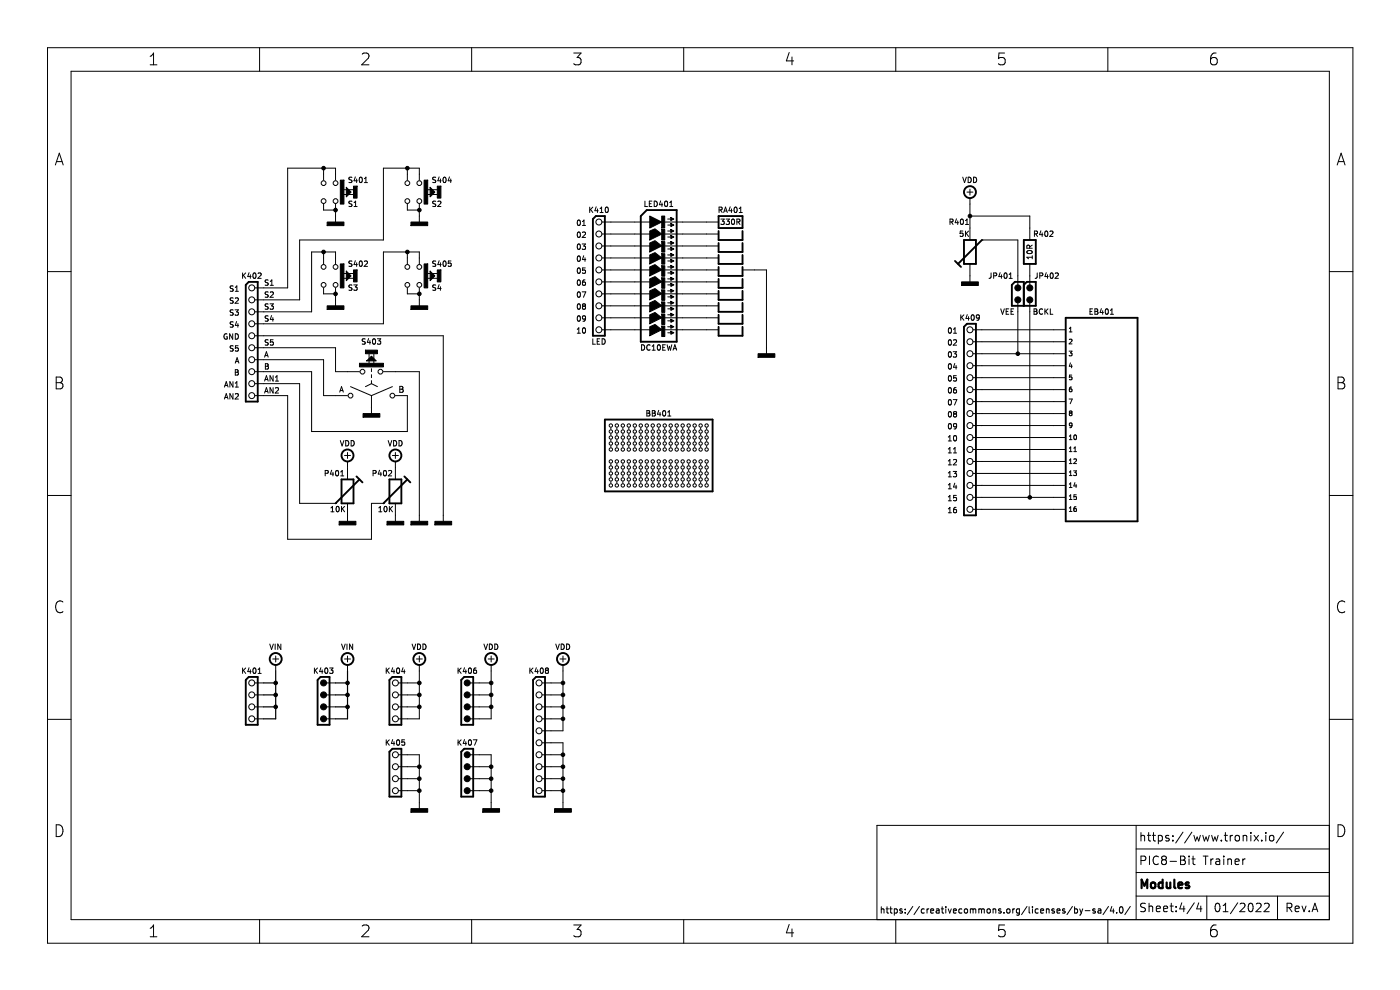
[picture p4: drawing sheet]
<svg xmlns="http://www.w3.org/2000/svg" width="297mm" height="210mm" viewBox="0 0 297 210" stroke-linecap="round" stroke-linejoin="round" font-family="sans-serif">
<path d="M.1 .1h296.9v209.9h-296.9z" fill-rule="evenodd" fill="#fff" stroke="#fff" stroke-width=".21"/>
<g fill="none" stroke="#000" stroke-width=".21">
<path d="M10.1 10.1h276.9v190h-276.9zM15.1 15.1h266.9v180h-266.9zM31.9 12l.7-.8v2.5M31.9 13.7h1.4M55.1 10.1v5M76.8 11.5l.4-.3h.6a.68 .68 0 0 1 .4 1.1l-1.5 1.4h1.6M100.1 10.1v5M121.7 11.2h1.6l-.9 1a.68 .68 0 0 1 .9 .5v.6l-.3 .3-.9 .1-.4-.2M145 10.1v5M167.4 11.1l-.6 1.8h1.6M168 12.1v1.6M190 10.1v5"/>
<path d="M213.1 11.2h-1.2l-.1 1.2 .4-.2 .8 .1 .2 .4-.1 .8-.3 .2h-.6l-.4-.2M235 10.1v5M258 11.2a.99 .99 0 0 0-1.2 1.1v1l.2 .3 .8 .1 .3-.2 .1-.8-.2-.4-.7-.1-.5 .5M11.7 35l.9-2.5 .8 2.5M12 34.3h1.2M68.6 35.7v2.5M71.2 38.2v-2.5h-10.2v25.4h-7M74.7 37.6l-.6 .1v.3l.5 .2 .1 .3-.2 .2h-.5M75.4 37.5l-.3 .8h.7M75.7 38v.7M76.3 37.7l.2-.1a.61 .61 0 0 1 .4 .6 .61 .61 0 0 1-.4 .5l-.3-.4zM77.3 38.7h.7"/>
<path d="M77.3 37.9l.3-.3v1.1M86.4 35.7v2.5M89 38.2v-2.5h-7.7v15.2h-17.7v12.7h-9.6M92.4 37.6l-.6 .1v.3l.5 .2 .1 .3-.2 .2h-.4M93.2 37.5l-.3 .8h.7M93.4 38v.7M94.1 37.7l.2-.1a.61 .61 0 0 1 .4 .6 .61 .61 0 0 1-.4 .5l-.3-.4zM95.3 37.5l-.2 .8h.7M95.6 38v.7M204.2 37.6l.4 1.1 .4-1.1M205.4 37.6a.58 .58 0 0 1 .6 .6 .58 .58 0 0 1-.6 .5zM206.5 37.6a.58 .58 0 0 1 .7 .6 .58 .58 0 0 1-.7 .5z"/>
<path d="M283.7 35l.8-2.5 .8 2.5M283.9 34.3h1.2M10.1 57.6h5M51.5 57.9v1.1M51.6 58.4l.5 .6M52.1 57.9l-.6 .7M52.8 57.8l-.2 .9h.7M53.1 58.3v.7M53.8 58l.1-.1a.61 .61 0 0 1 .4 .6 .61 .61 0 0 1-.4 .5l-.2-.4zM54.7 58l.5-.1 .2 .3-.7 .8h.7M56.9 59.4h-.4l-.3 .2 .2 .3 .4 .2v.3l-.6 .1M57.3 59.7l.4-.3v1.1"/>
<path d="M68.6 43.3v1.3h2.6M68.6 53.4v2.6M71.2 56v-2.6h-5.1v12.7h-12.1M71.2 43.3v3.8M73 59h2M73 40.2h2M73 41.3h2M73 58h2M74.7 42.7l-.6 .1v.3l.5 .2 .1 .3-.2 .2h-.5M74.7 55.4l-.6 .1v.3l.5 .2 .1 .3-.2 .2h-.5M75.1 43.8h.7M75.1 43l.3-.3v1.1"/>
<path d="M75.4 55.3l-.3 .8h.7M75.7 55.7v.8M76.3 55.5l.2-.1a.61 .61 0 0 1 .4 .5 .61 .61 0 0 1-.4 .6l-.3-.4zM77.3 55.5l.4-.1 .3 .3-.8 .8h.8M86.4 43.3v1.3h2.6M86.4 53.4v2.6M89 56v-2.6h-7.7v15.3h-27.3M89 43.3v3.8M90.7 59h2.1M90.7 40.2h2.1M90.7 41.3h2.1M90.7 58h2.1"/>
<path d="M92.4 42.7l-.6 .1v.3l.5 .2 .1 .3-.2 .2h-.4M92.4 55.4l-.6 .1v.3l.5 .2 .1 .3-.2 .2h-.4M92.9 42.8l.4-.1 .2 .3-.7 .8h.7M93.2 55.3l-.3 .8h.7M93.4 55.7v.8M94.1 55.5l.2-.1a.61 .61 0 0 1 .4 .5 .61 .61 0 0 1-.4 .6l-.3-.4zM95.7 55.4h-.6v.5h.5l.1 .5-.2 .1-.4-.1M122.6 59.5l.1-.1a.61 .61 0 0 1 .4 .5 .61 .61 0 0 1-.4 .6l-.2-.4zM122.6 54.4l.1-.1a.61 .61 0 0 1 .4 .6 .61 .61 0 0 1-.4 .5l-.2-.4zM122.6 49.3l.1-.1a.61 .61 0 0 1 .4 .6 .61 .61 0 0 1-.4 .6l-.2-.5zM122.6 46.8l.1-.1a.61 .61 0 0 1 .4 .6 .61 .61 0 0 1-.4 .5l-.2-.4zM122.6 51.9l.1-.1a.61 .61 0 0 1 .4 .5 .61 .61 0 0 1-.4 .6l-.2-.4z"/>
<path d="M122.6 56.9l.1-.1a.61 .61 0 0 1 .4 .6 .61 .61 0 0 1-.4 .6l-.2-.5zM123.5 51.8h.7l-.4 .4 .4 .1v.5l-.2 .1-.5-.1M123.6 49.3l.4-.1 .2 .3-.7 .9h.7M123.6 47.8h.6M123.6 47l.3-.3v1.1M123.8 54.2l-.2 .9h.7M124.1 59.4h-.3l-.2 .2v.7l.2 .2 .4-.1-.1-.5-.3-.1-.2 .2M124.1 54.7v.7M124.2 56.8h-.6v.6l.5-.1 .1 .6-.2 .1-.4-.1M125.1 43.9v1.2M125.3 44.4l.5 .7M125.8 43.9l-.7 .7"/>
<path d="M126.5 43.9l-.3 .8h.7M126.7 44.3v.8M127.3 45.1h.7M127.3 44.3l.3-.4v1.2M127.7 47.1h10.8M127.7 59.8h10.8M127.7 57.3h10.8M127.7 54.7h10.8M127.7 52.2h10.8M127.7 49.6h10.8M128.5 44l.2-.1a.61 .61 0 0 1 .4 .6 .61 .61 0 0 1-.4 .6l-.3-.5zM136.8 42.7v1.1h.6"/>
<path d="M137.7 43.2h.4M138.3 42.7h-.6v1.1h.6M138.8 42.7a.58 .58 0 0 1 .7 .5 .58 .58 0 0 1-.7 .6zM140.2 42.6l-.3 .8h.7M140.4 43v.8M141 47.1h11.4M141 59.8h11.4M141 57.3h11.4M141 54.7h11.4M141 52.2h11.4M141 49.6h11.4M141.1 42.8l.2-.1a.61 .61 0 0 1 .3 .5 .61 .61 0 0 1-.3 .6l-.3-.4z"/>
<path d="M141.6 59.2h.7M141.6 56.6h.7M141.6 54.1h.7M141.6 51.5h.7M141.6 49h.7M141.6 46.5h.7M141.7 57.9h.6M141.7 55.4h.6M141.7 52.8h.6M141.7 50.3h.6M141.7 47.7h.6M142.1 43.8h.6"/>
<path d="M142.1 43l.3-.3v1.1M152.5 44.5h.6v-.5l-.6-.1v1.2M152.8 44.5l.4 .6M152.9 46.5h.7l-.3 .4 .3 .1v.5l-.2 .1-.5-.1M153.5 45.1l.4-1.2 .4 1.2M153.6 44.8h.6M154 46.5h.7l-.3 .4 .3 .1v.5l-.2 .1-.5-.1M154.9 43.9l-.3 .8h.7M155.2 44.3v.8M155.3 46.6l.1-.1a.61 .61 0 0 1 .4 .5 .61 .61 0 0 1-.4 .6l-.2-.4zM155.8 44l.2-.1a.61 .61 0 0 1 .4 .6 .61 .61 0 0 1-.4 .6l-.3-.5zM156.3 47.1l.6-.1v-.4l-.6-.1v1.1"/>
<path d="M156.6 47.1l.4 .5M156.8 45.1h.7M156.8 44.3l.3-.4v1.2M157.5 57.3h5.1v17.7M201.5 47.1l.6-.1v-.4l-.6-.1v1.1M201.8 47.1l.4 .5M202.9 46.4l-.3 .8h.7M203.2 46.9v.7M203.8 46.6l.2-.1a.61 .61 0 0 1 .4 .5 .61 .61 0 0 1-.4 .6l-.3-.4zM204.3 49h-.6v.6l.5-.1 .1 .5-.2 .2-.4-.2M204.8 47.6h.7M204.8 46.8l.3-.3v1.1"/>
<path d="M204.8 49v1.2M205 49.5l.5 .7M205.1 40.8h1.3M205.5 49l-.7 .7M205.8 40.1v1.3M205.8 42v8.9M205.8 56v3.8M205.8 45.8h12.7v5.1M208.3 50.9h.1M208.3 50.9h7.6v9.5M210.3 57.9l-.1 1-.4 .1M210.8 58.5l.5-.1 .1-.4-.6-.1v1.1"/>
<path d="M212.2 57.8l-.3 .9h.7M212.4 58.3v.7M213.1 58l.2-.1a.61 .61 0 0 1 .4 .6 .61 .61 0 0 1-.4 .5l-.3-.4zM214.1 59h.6M214.1 58.2l.3-.3v1.1M217.9 53.3a.56 .56 0 0 1 .6-.2 .56 .56 0 0 1 .4 .5 .56 .56 0 0 1-.6 .3 .56 .56 0 0 1-.4-.6zM218.4 52.7v-.6h-.5l-.1 .6h1.2M218.5 56v4.4M219 54.2v.7M219 54.6h-1.2l.4 .3M219 52l-.6 .4M219.4 49.6h.6v-.5l-.6-.1v1.2"/>
<path d="M219.7 49.6l.4 .6M220 57.9v1l-.4 .1M220.6 58.5l.5-.1 .1-.4-.6-.1v1.1M220.8 49l-.3 .8h.8M221.1 49.4v.8M221.7 49.1l.2-.1a.61 .61 0 0 1 .4 .6 .61 .61 0 0 1-.4 .6l-.3-.5zM221.9 57.8l-.2 .9h.7M222.2 58.3v.7M222.7 49.1l.5-.1 .2 .3-.7 .9h.7M222.9 58l.1-.1a.61 .61 0 0 1 .4 .6 .61 .61 0 0 1-.4 .5l-.2-.4zM223.9 58l.4-.1 .2 .3-.7 .8h.7M282 57.6h5"/>
<path d="M11.9 80h.9a.61 .61 0 0 1 .4 .6 .61 .61 0 0 1-.4 .6 .67 .67 0 0 1 .6 .6 .67 .67 0 0 1-.5 .7h-1zM48.2 70.9a.52 .52 0 0 0-.7 .5 .52 .52 0 0 0 .7 .4v-.3h-.2M49.4 70.8v1.1l-.7-1.1v1.1M49.5 73.4h-.6v.4l.5 .2 .1 .3-.2 .2-.5-.1M49.5 68.3l-.6 .1v.3l.5 .2 .1 .3-.2 .2h-.5M49.5 63.2l-.6 .1v.3l.5 .2 .1 .3-.2 .2h-.5M49.5 60.7l-.6 .1v.3l.5 .2 .1 .3-.2 .2-.5-.1M49.5 65.8h-.6v.4l.5 .2 .1 .3-.2 .2-.5-.1M49.9 65.7h.7l-.4 .5 .3 .1v.5l-.1 .1-.5-.1M49.9 70.8a.58 .58 0 0 1 .7 .6 .58 .58 0 0 1-.7 .5zM49.9 78.4h.4l.2 .2-.2 .4 .2 .1 .1 .2-.2 .3h-.5zM49.9 63.3l.5-.1 .2 .3-.7 .8h.7"/>
<path d="M49.9 61l.3-.4v1.2M49.9 79h.4M49.9 77l.4-1.1 .4 1.1M49.9 61.8h.7M50 76.7h.6M50.2 68.2l-.3 .8h.7M50.5 68.6v.8M50.5 73.3h-.5l-.1 .6 .6-.1v.6l-.1 .1-.5-.1M54 76.3h14.6v7.6h5.1M54 78.8h12.1v12.7h20.3v-7.6h-2.5M54 71.2h40v39.4M54 73.8h17.2v5h5.1"/>
<path d="M56.1 75.8l.4-1.2 .4 1.2M56.2 75.4h.6M56.3 77.1h.4l.2 .3-.2 .3 .2 .1 .1 .3-.3 .2h-.4zM56.3 77.7h.4M56.9 64.5h-.4l-.3 .2 .2 .2 .4 .3v.3h-.6M56.9 72.1h-.4l-.3 .2 .2 .3 .4 .2v.3l-.6 .1M56.9 62l-.4-.1-.3 .2 .2 .3 .4 .2v.4h-.6M56.9 67h-.4l-.3 .2 .2 .3 .4 .2v.3l-.6 .1M57.3 64.5h.7l-.4 .4 .3 .1v.5l-.1 .1-.5-.1M57.3 62l.5-.1 .2 .3-.7 .9h.7M57.3 60.5h.7M57.6 66.9l-.3 .9h.7"/>
<path d="M57.9 67.4v.7M57.9 72.1h-.5l-.1 .5h.6v.5l-.1 .1-.5-.1M57.9 79.7v1.1l-.6-1.1v1.1M68.6 61.1v1.2h2.6M71.2 61.1v3.8M74.7 60.5h-.6v.4l.5 .2 .1 .3-.2 .2-.5-.1M75.1 60.4h.7l-.4 .5 .3 .1v.5l-.2 .1-.4-.1M77.5 71.9l-.6 .1v.3l.5 .2 .1 .3-.2 .2h-.5M78.2 71.8l-.3 .8h.7M78.3 75v2.1M78.5 72.2v.8M78.8 78.2v.6"/>
<path d="M78.8 79.5v.6M79.1 72l.2-.1a.61 .61 0 0 1 .4 .5 .61 .61 0 0 1-.4 .6l-.3-.4zM79.3 75v2.1M80.1 71.9h.7l-.4 .4 .3 .1v.5l-.1 .1-.5-.1M81.3 78.8h7.7v31.8M86.4 61.1v1.2h2.6M89 61.1v3.8M92.4 60.5h-.6v.4l.5 .2 .1 .3-.2 .2-.4-.1M93.2 60.4l-.3 .8h.7M93.4 60.8v.8M122.5 70.7h.6M122.5 69.9l.3-.4v1.2"/>
<path d="M122.6 67.1l.1-.1a.61 .61 0 0 1 .4 .6 .61 .61 0 0 1-.4 .5l-.2-.4zM122.6 62l.1-.1a.61 .61 0 0 1 .4 .6 .61 .61 0 0 1-.4 .6l-.2-.5zM122.6 64.6l.1-.1a.61 .61 0 0 1 .4 .5 .61 .61 0 0 1-.4 .6l-.2-.4zM123.5 61.9h.8l-.5 1.2M123.7 69.6l.1-.1a.61 .61 0 0 1 .4 .6 .61 .61 0 0 1-.4 .6l-.2-.5zM123.8 64.9l-.2 .3 .2 .4 .4-.2-.2-.5M123.8 64.9l-.2-.2 .2-.2 .4 .2-.2 .2M123.8 64.9h.2M124.2 67.5l-.2 .2-.3-.1-.1-.5 .4-.1 .2 .2v.7l-.2 .2h-.3M125.8 71.9v1.1h.5M126.7 72.4h.4M127.2 71.9h-.5v1.1h.5"/>
<path d="M127.7 70h10.8M127.7 67.4h10.8M127.7 64.9h10.8M127.7 62.3h10.8M127.7 71.9a.58 .58 0 0 1 .7 .5 .58 .58 0 0 1-.7 .6zM136.1 73.1a.58 .58 0 0 1 .7 .6 .58 .58 0 0 1-.7 .6zM137.9 73.2a.51 .51 0 0 0-.7 .5 .51 .51 0 0 0 .7 .5M138.3 74.3h.7M138.3 73.5l.4-.4v1.2M139.6 73.2l.1-.1a.61 .61 0 0 1 .4 .6 .61 .61 0 0 1-.4 .6 .76 .76 0 0 1-.1-1.1zM140.6 73.7h.4M141 70h11.4"/>
<path d="M141 67.4h11.4M141 64.9h11.4M141 62.3h11.4M141.1 73.1h-.5v1.2h.5M141.5 73.1l.3 1.2 .2-.8 .2 .8 .3-1.2M141.6 69.3h.7M141.6 66.8h.7M141.6 64.2h.7M141.6 61.7h.7M141.7 70.6h.6M141.7 68.1h.6M141.7 65.5h.6"/>
<path d="M141.7 63h.6M141.7 60.4h.6M142.8 74.3l.4-1.2 .4 1.2M142.9 74h.5M201.3 79.8l.2-.1a.61 .61 0 0 1 .4 .6 .61 .61 0 0 1-.4 .5l-.3-.4zM201.3 74.7l.2-.1a.61 .61 0 0 1 .4 .6 .61 .61 0 0 1-.4 .6l-.3-.5zM201.3 72.2l.2-.1a.61 .61 0 0 1 .4 .5 .61 .61 0 0 1-.4 .6l-.3-.4zM201.3 77.3l.2-.2a.61 .61 0 0 1 .4 .6 .61 .61 0 0 1-.4 .6l-.3-.4zM201.3 69.6l.2-.1a.61 .61 0 0 1 .4 .6 .61 .61 0 0 1-.4 .6l-.3-.5zM202.2 74.6h.7l-.3 .4 .3 .2v.4l-.2 .2-.5-.2M202.3 72.2l.4-.1 .2 .3-.7 .8h.7M202.3 70.7h.6"/>
<path d="M202.3 69.9l.3-.4v1.2M202.6 77.1l-.3 .8h.7M202.8 77.5v.8M202.9 79.7h-.6v.5h.5l.1 .5-.2 .1-.4-.1M203.8 66.8v1.1M204 67.3l.5 .6M204.5 66.8l-.7 .6M205.2 66.7l-.3 .9h.7M205.5 67.2v.7M206.1 66.9l.2-.1a.61 .61 0 0 1 .4 .6 .61 .61 0 0 1-.4 .5l-.3-.4zM206.4 70h19.7M206.4 72.5h19.7"/>
<path d="M206.4 75h19.7M206.4 77.6h19.7M207.8 67.3l-.3 .2-.3-.1v-.5l.3-.1 .3 .2-.1 .7-.2 .2h-.3M212.3 65.5l.4 1.2 .4-1.2M213.4 66.1h.4M214 65.5h-.6v1.2h.6M214.5 66.1h.4M215 65.5h-.5v1.2h.5M215.9 64.2v10.8M218.5 64.2v41.3M219.4 65.5h.3l.3 .2-.3 .4 .3 .1v.2l-.2 .3h-.4zM219.4 66.1h.3"/>
<path d="M221.2 65.6a.51 .51 0 0 0-.7 .5 .51 .51 0 0 0 .7 .5M221.7 65.5v1.2M221.8 66l.5 .7M222.3 65.5l-.6 .7M222.8 65.5v1.2h.6M226.8 74.5h.6l-.3 .4 .3 .1v.4h-.6M226.8 70.4h.6M226.8 69.7l.3-.3v1M226.8 72l.4-.1 .2 .3-.6 .7h.6M227.1 77l-.3 .7h.7M227.3 77.4v.6M227.4 79.6h-.5l-.1 .4h.5l.1 .5h-.6"/>
<path d="M231.2 66.1h.4M231.8 65.5h-.6v1.2h.6M232.3 65.5h.4l.2 .2-.2 .4 .2 .1v.2l-.2 .3h-.4zM232.3 66.1h.4M233.6 65.5l-.2 .8h.7M233.9 65.9v.8M234.6 65.6l.1-.1a.61 .61 0 0 1 .4 .6 .61 .61 0 0 1-.4 .6l-.2-.5zM235.6 66.7h.6M235.6 65.8l.3-.3v1.2M283.9 80h.8a.61 .61 0 0 1 .5 .6 .61 .61 0 0 1-.5 .6 .67 .67 0 0 1 .6 .6 .67 .67 0 0 1-.5 .7h-.9zM11.9 81.2h.9M47.6 84.6l.4-1.1 .4 1.1"/>
<path d="M47.6 82.1l.4-1.1 .4 1.1M47.7 84.3h.6M47.7 81.8h.6M49.4 81v1.1l-.6-1.1v1.1M49.4 83.5v1.1l-.6-1.1v1.1M49.9 82.1h.7M49.9 83.6l.5-.1 .2 .3-.7 .8h.7M49.9 81.3l.3-.3v1.1M54 83.9h7v30.5h17.8v-7.6h2.5M54 81.4h9.6v25.4h7.6M56.1 80.8l.4-1.1 .4 1.1M56.1 83.4l.4-1.2 .4 1.2"/>
<path d="M56.2 80.5h.6M56.2 83h.6M57.9 82.2v1.2l-.6-1.2v1.2M58.4 80.8h.7M58.4 80l.4-.3v1.1M58.4 82.3l.5-.1 .2 .4-.7 .8h.7M70.4 99.7l-.3 .9h.7M71.3 99.9l.2-.1a.61 .61 0 0 1 .4 .6 .61 .61 0 0 1-.4 .5l-.3-.4zM72.1 83.2l.4-1.2 .3 1.2M72.2 82.8h.5M72.2 93.4l.4 1.2 .4-1.2M73.1 96.6h1.3"/>
<path d="M73.3 93.4a.58 .58 0 0 1 .7 .6 .58 .58 0 0 1-.7 .6zM73.7 96v1.3M73.7 97.9v3.8M74.4 82l4.4 1.9M74.5 93.4a.58 .58 0 0 1 .7 .6 .58 .58 0 0 1-.7 .6zM78.8 81.4l-1.3 .6M78.8 81.4l1.3 .6M78.8 80.7v.7M78.8 83.9v3.8M80.5 99.7l-.3 .9h.8M81.4 99.9l.2-.1a.61 .61 0 0 1 .4 .6 .61 .61 0 0 1-.4 .5l-.3-.4zM82.3 93.4l.4 1.2 .4-1.2"/>
<path d="M82.4 99.9l.5-.1 .2 .3-.7 .8h.7M83.2 82l-4.4 1.9M83.2 96.6h1.3M83.5 93.4a.58 .58 0 0 1 .7 .6 .58 .58 0 0 1-.7 .6zM83.9 96v1.3M83.9 97.9v3.8M84.6 93.4a.58 .58 0 0 1 .7 .6 .58 .58 0 0 1-.7 .6zM84.8 82h.4l.3 .2-.3 .4 .3 .1v.3l-.2 .2h-.5zM84.8 82.6h.4M129.6 90.8v.2M129.6 92v.3M129.6 93.3v.3"/>
<path d="M129.6 94.6v.2M129.6 98.4v.2M129.6 99.7v.2M130.9 90.8v.2M130.9 92v.3M130.9 93.3v.3M130.9 94.6v.2M130.9 98.4v.2M130.9 99.7v.2M132.1 90.8v.2M132.1 92v.3M132.1 93.3v.3"/>
<path d="M132.1 94.6v.2M132.1 98.4v.2M132.1 99.7v.2M133.4 90.8v.2M133.4 92v.3M133.4 93.3v.3M133.4 94.6v.2M133.4 98.4v.2M133.4 99.7v.2M134.7 90.8v.2M134.7 92v.3M134.7 93.3v.3"/>
<path d="M134.7 94.6v.2M134.7 98.4v.2M134.7 99.7v.2M135.9 90.8v.2M135.9 92v.3M135.9 93.3v.3M135.9 94.6v.2M135.9 98.4v.2M135.9 99.7v.2M137.2 90.8v.2M137.2 92v.3M137.2 93.3v.3"/>
<path d="M137.2 94.6v.2M137.2 98.4v.2M137.2 99.7v.2M137.2 87.1h.4l.2 .2-.2 .3 .2 .2 .1 .2-.2 .2h-.5zM137.2 87.6h.4M138.4 87.1h.4l.2 .2-.2 .3 .2 .2v.2l-.2 .2h-.4zM138.4 87.6h.4M138.5 90.8v.2M138.5 92v.3M138.5 93.3v.3M138.5 94.6v.2M138.5 98.4v.2"/>
<path d="M138.5 99.7v.2M139.7 90.8v.2M139.7 92v.3M139.7 93.3v.3M139.7 94.6v.2M139.7 98.4v.2M139.7 99.7v.2M139.7 87l-.2 .9h.7M140 87.5v.7M140.7 87.2l.1-.1a.61 .61 0 0 1 .4 .6 .61 .61 0 0 1-.4 .5l-.2-.4zM141 90.8v.2M141 92v.3"/>
<path d="M141 93.3v.3M141 94.6v.2M141 98.4v.2M141 99.7v.2M141.7 88.2h.6M141.7 87.4l.3-.3v1.1M142.3 90.8v.2M142.3 92v.3M142.3 93.3v.3M142.3 94.6v.2M142.3 98.4v.2M142.3 99.7v.2"/>
<path d="M143.6 90.8v.2M143.6 92v.3M143.6 93.3v.3M143.6 94.6v.2M143.6 98.4v.2M143.6 99.7v.2M144.8 90.8v.2M144.8 92v.3M144.8 93.3v.3M144.8 94.6v.2M144.8 98.4v.2M144.8 99.7v.2"/>
<path d="M146.1 90.8v.2M146.1 92v.3M146.1 93.3v.3M146.1 94.6v.2M146.1 98.4v.2M146.1 99.7v.2M147.4 90.8v.2M147.4 92v.3M147.4 93.3v.3M147.4 94.6v.2M147.4 98.4v.2M147.4 99.7v.2"/>
<path d="M148.6 90.8v.2M148.6 92v.3M148.6 93.3v.3M148.6 94.6v.2M148.6 98.4v.2M148.6 99.7v.2M149.9 90.8v.2M149.9 92v.3M149.9 93.3v.3M149.9 94.6v.2M149.9 98.4v.2M149.9 99.7v.2"/>
<path d="M201.2 92.7l.3-.3v1.1M201.2 95.3l.3-.4v1.2M201.2 97.8l.3-.3v1.1M201.2 93.5h.6M201.2 96.1h.6M201.2 98.6h.6M201.3 82.3l.2-.1a.61 .61 0 0 1 .4 .6 .61 .61 0 0 1-.4 .6l-.3-.5zM201.3 90l.2-.2a.61 .61 0 0 1 .4 .6 .61 .61 0 0 1-.4 .6l-.3-.4zM201.3 84.9l.2-.1a.61 .61 0 0 1 .4 .5 .61 .61 0 0 1-.4 .6l-.3-.4zM201.3 87.4l.2-.1a.61 .61 0 0 1 .4 .6 .61 .61 0 0 1-.4 .6l-.3-.5zM202.2 84.8h.8l-.5 1.1M202.3 97.6l.4-.1 .2 .3-.7 .8h.7"/>
<path d="M202.3 96.1h.6M202.3 95.3l.3-.4v1.2M202.4 92.5l.2-.1a.61 .61 0 0 1 .3 .6 .61 .61 0 0 1-.3 .5l-.3-.4zM202.5 87.8l-.2-.2 .2-.3 .4 .2-.2 .3M202.5 87.8l-.2 .2 .2 .5 .4-.3-.2-.4M202.5 87.8h.2M202.8 82.2l-.3 .1-.2 .2v.7l.2 .2 .4-.1-.1-.6h-.3l-.2 .2M202.9 90.3l-.2 .3-.3-.1-.1-.5 .4-.2 .2 .3v.6l-.2 .2-.3 .1M206.4 92.8h19.7M206.4 95.3h19.7M206.4 97.9h19.7M206.4 80.1h19.7"/>
<path d="M206.4 82.7h19.7M206.4 85.2h19.7M206.4 87.7h19.7M206.4 90.3h19.7M226.8 84.6h.7l-.5 1M226.8 92.5l.3-.2v1M226.8 95.1l.3-.3v1M226.8 97.6l.3-.3v1M226.8 93.3h.6M226.8 95.8h.6M226.8 98.3h.6M227 87.6l-.2-.2 .2-.2 .4 .2-.2 .2"/>
<path d="M227 87.6l-.2 .2 .2 .4 .4-.2-.2-.4M227 87.6h.2M227.3 82.1l-.4 .2-.1 .6 .2 .2 .4-.1-.1-.5h-.3l-.2 .2M227.4 90.1l-.2 .2h-.3v-.5l.3-.1 .2 .2v.6l-.5 .2M227.8 99.9h.6l-.4 .4 .3 .1v.4h-.5M227.8 97.4l.4-.1 .2 .3-.6 .7h.6M227.8 95.8h.6M227.8 95.1l.3-.3v1M227.9 92.4l.1-.1a.49 .49 0 0 1 .4 .5 .49 .49 0 0 1-.5 .4l-.1-.3zM283.9 81.2h.8M10.1 105.1h5M69 100.4l.5-.1 .1-.4-.6-.1v1.1"/>
<path d="M70.2 108.6h.7M70.2 107.7l.3-.3v1.2M70.6 100.2v.7M71.2 106.8h.1M71.4 107.5l.2-.1a.61 .61 0 0 1 .4 .6 .61 .61 0 0 1-.4 .6l-.3-.5zM72.3 100.9h.6M72.3 100.1l.3-.3v1.1M72.4 107.4v1.2M72.6 107.9l.5 .7M73.1 107.4l-.7 .7M73.7 106.8v3.8M79.1 100.4l.6-.1v-.4l-.6-.1v1.1"/>
<path d="M80.4 108.6h.6M80.4 107.7l.3-.3v1.2M80.8 100.2v.7M81.3 106.8h.1M81.6 107.5l.1-.1a.61 .61 0 0 1 .4 .6 .61 .61 0 0 1-.4 .6l-.2-.5zM82.6 107.4v1.2M82.8 107.9l.5 .7M83.3 107.4l-.7 .7M83.9 106.8v3.8M129.6 100.9v.3M129.6 102.2v.3M130.9 100.9v.3"/>
<path d="M130.9 102.2v.3M132.1 100.9v.3M132.1 102.2v.3M133.4 100.9v.3M133.4 102.2v.3M134.7 100.9v.3M134.7 102.2v.3M135.9 100.9v.3M135.9 102.2v.3M137.2 100.9v.3M137.2 102.2v.3M138.5 100.9v.3"/>
<path d="M138.5 102.2v.3M139.7 100.9v.3M139.7 102.2v.3M141 100.9v.3M141 102.2v.3M142.3 100.9v.3M142.3 102.2v.3M143.6 100.9v.3M143.6 102.2v.3M144.8 100.9v.3M144.8 102.2v.3M146.1 100.9v.3"/>
<path d="M146.1 102.2v.3M147.4 100.9v.3M147.4 102.2v.3M148.6 100.9v.3M148.6 102.2v.3M149.9 100.9v.3M149.9 102.2v.3M201.2 100.3l.3-.3v1.2M201.2 102.9l.3-.4v1.2M201.2 105.4l.3-.3v1.1M201.2 107.9l.3-.3v1.2M201.2 101.2h.6"/>
<path d="M201.2 103.7h.6M201.2 106.2h.6M201.2 108.8h.6M202.2 100h.7l-.3 .4 .3 .1v.5l-.2 .2-.5-.2M202.6 102.5l-.3 .8h.7M202.8 107.6l-.3 .1-.2 .2v.7l.2 .2 .4-.1-.1-.6h-.3l-.2 .2M202.8 102.9v.8M202.9 105.1h-.6v.5h.5l.1 .5-.2 .1-.4-.1M206.4 100.4h19.7M206.4 103h19.7M206.4 105.5h19.7M206.4 108h19.7"/>
<path d="M226.8 100.2l.3-.3v1M226.8 102.7l.3-.3v1M226.8 105.2l.3-.2v1M226.8 107.8l.3-.3v1M226.8 100.9h.6M226.8 103.4h.6M226.8 106h.6M226.8 108.5h.6M228 102.4l-.2 .7h.6M228.3 107.5l-.5 .2v.6l.2 .2 .3-.1v-.5h-.3l-.2 .2M228.3 102.8v.6M228.3 105h-.5v.4h.5v.5h-.5"/>
<path d="M282 105.1h5M13.4 127.7a1 1 0 0 0-1.3 0 1 1 0 0 0-.3 1.2 .94 .94 0 0 0 .5 1 .94 .94 0 0 0 1.1-.2M57.2 136.6l.4 1.2 .4-1.2M57.9 139.8h1.2M58.4 136.6v1.2M58.5 139.2v1.2M59.6 136.6v1.2l-.7-1.2v1.2M72.5 136.6l.3 1.2 .4-1.2M73.1 139.8h1.3M73.6 136.6v1.2M73.7 139.2v1.2M74.8 136.6v1.2l-.6-1.2v1.2"/>
<path d="M87.4 136.6l.4 1.2 .4-1.2M88.3 139.8h1.3M88.6 136.6a.58 .58 0 0 1 .6 .6 .58 .58 0 0 1-.6 .6zM89 139.2v1.2M89.7 136.6a.58 .58 0 0 1 .7 .6 .58 .58 0 0 1-.7 .6zM102.7 136.6l.3 1.2 .4-1.2M103.6 139.8h1.2M103.8 136.6a.58 .58 0 0 1 .7 .6 .58 .58 0 0 1-.7 .6zM104.2 139.2v1.2M105 136.6a.58 .58 0 0 1 .6 .6 .58 .58 0 0 1-.6 .6zM117.9 136.6l.4 1.2 .4-1.2M118.8 139.8h1.3"/>
<path d="M119 136.6a.58 .58 0 0 1 .7 .6 .58 .58 0 0 1-.7 .6zM119.4 139.2v1.2M120.2 136.6a.58 .58 0 0 1 .7 .6 .58 .58 0 0 1-.7 .6zM285.3 127.7a1 1 0 0 0-1.3 0 1 1 0 0 0-.3 1.2 .94 .94 0 0 0 .5 1 .94 .94 0 0 0 1.1-.2M10.1 152.6h5M51.5 141.7v1.1M51.6 142.2l.5 .6M52.1 141.7l-.6 .7M52.8 141.6l-.2 .9h.7M53.1 142.1v.7M53.8 141.8l.1-.1a.61 .61 0 0 1 .4 .6 .61 .61 0 0 1-.4 .5l-.2-.4zM54 144.9h1.9"/>
<path d="M54 147.4h1.9M54 149.9h1.9M54 152.5h1.9M54.7 142l.4-.3v1.1M54.7 142.8h.7M58.5 141.1v1.2M66.7 141.7v1.1M66.9 142.2l.5 .6M67.4 141.7l-.7 .7M68.1 141.6l-.3 .9h.7M68.3 142.1v.7M69 141.8l.2-.1a.61 .61 0 0 1 .4 .6 .61 .61 0 0 1-.4 .5l-.3-.4z"/>
<path d="M69.3 144.9h1.9M69.3 147.4h1.9M69.3 149.9h1.9M69.3 152.5h1.9M69.9 141.7h.7l-.3 .4 .3 .1v.5l-.2 .1-.5-.1M73.7 141.1v1.2M81.9 141.7v1.1M81.9 156.9v1.2M82.1 142.2l.5 .6M82.1 157.4l.5 .7M82.6 141.7l-.7 .7M82.6 156.9l-.7 .7"/>
<path d="M83.3 141.6l-.3 .9h.7M83.3 156.9l-.3 .8h.7M83.6 142.1v.7M83.6 157.3v.8M84.2 141.8l.2-.1a.61 .61 0 0 1 .4 .6 .61 .61 0 0 1-.4 .5l-.3-.4zM84.2 157l.2-.1a.61 .61 0 0 1 .4 .6 .61 .61 0 0 1-.4 .6l-.3-.5zM84.5 144.9h4.5M84.5 147.4h4.5M84.5 149.9h4.5M85.5 141.6l-.3 .9h.7M85.8 142.1v.7M85.8 156.9h-.5l-.1 .6 .6-.1v.6l-.1 .1-.5-.1"/>
<path d="M89 141.1v11.4h-4.5M97.2 141.7v1.1M97.2 156.9v1.2M97.3 142.2l.5 .6M97.3 157.4l.5 .7M97.8 141.7l-.6 .7M97.8 156.9l-.6 .7M98.5 141.6l-.2 .9h.7M98.5 156.9l-.2 .8h.7M98.8 142.1v.7M98.8 157.3v.8M99.5 141.8l.1-.1a.61 .61 0 0 1 .4 .6 .61 .61 0 0 1-.4 .5l-.2-.4z"/>
<path d="M99.5 157l.1-.1a.61 .61 0 0 1 .4 .6 .61 .61 0 0 1-.4 .6l-.2-.5zM99.8 144.9h4.4M99.8 147.4h4.4M99.8 149.9h4.4M100.4 156.9h.8l-.5 1.2M101 141.7h-.3l-.2 .3v.6l.2 .2 .4-.1-.1-.5-.3-.1-.2 .3M104.2 141.1v11.4h-4.4M112.4 141.7v1.1M112.6 142.2l.5 .6M113.1 141.7l-.7 .7M113.8 141.6l-.3 .9h.7M114.1 142.1v.7"/>
<path d="M114.7 141.8l.2-.1a.61 .61 0 0 1 .4 .6 .61 .61 0 0 1-.4 .5l-.3-.4zM115 144.9h4.4M115 147.4h4.4M115 149.9h4.4M115 152.5h4.4M115 157.6h4.4v13.9M115.9 142.2l-.2-.2 .2-.3 .5 .2-.3 .3M115.9 142.2l-.2 .2 .2 .4 .5-.2-.3-.4M115.9 142.2h.2M119.4 141.1v13.9h-4.4M282 152.6h5M11.9 175a1.32 1.32 0 0 1 1.4 .8 1.32 1.32 0 0 1-.4 1.5l-1 .2z"/>
<path d="M84.5 160.1h4.5v11.4M84.5 162.6h4.5M84.5 165.2h4.5M84.5 167.7h4.5M99.8 160.1h4.4v11.4M99.8 162.6h4.4M99.8 165.2h4.4M99.8 167.7h4.4M115 160.1h4.4M115 162.6h4.4M115 165.2h4.4M115 167.7h4.4"/>
<path d="M241 175.1v20M242 176.6v1.8M242 177.4l.3-.2 .4 .1 .1 1.1M243.4 177.2h.7M243.7 176.6v1.5l.4 .3M244.4 177.2h.7M244.7 176.6v1.5l.4 .3M245.7 177.3l.5-.1 .4 .3v.6l-.2 .2h-.7M245.7 177.2v1.8M248 177.3l-.5-.1-.2 .3 .1 .2 .6 .2v.4h-.7M248.8 178.2v.2M248.8 177.3v.2"/>
<path d="M251 176.5l-1.6 2.3M252.8 176.5l-1.5 2.3M253.3 177.2l.3 1.2 .4-.9 .3 .9 .3-1.2M255.2 177.2l.3 1.2 .3-.9 .4 .9 .3-1.2M257 177.2l.4 1.2 .3-.9 .4 .9 .3-1.2M259.1 178.2v.2M259.7 177.2h.7M260 176.6v1.5l.4 .3M261 177.2v1.2M261.5 177.2l-.3 .1-.2 .2M262.1 177.4l.3-.2 .5 .2 .1 .7-.2 .2-.4 .1-.3-.2zM263.7 177.4l.3-.2 .4 .1 .1 1.1"/>
<path d="M263.7 177.2v1.2M265.4 176.6v.2M265.4 177.2v1.2M266 177.2l1 1.2M267 177.2l-1 1.2M267.7 178.2v.2M268.5 176.6v.2M268.5 177.2v1.2M269.4 177.4l.2-.2 .6 .2v.7l-.1 .2-.5 .1-.2-.2zM272.3 176.5l-1.5 2.3M282 175.1h-96v20M283.9 175a1.32 1.32 0 0 1 1.4 .8 1.32 1.32 0 0 1-.5 1.5l-.9 .2z"/>
<path d="M31.9 198.7h1.4M31.9 196.9l.7-.7v2.5M55.1 195.1v5M76.8 196.4l.4-.2h.6a.68 .68 0 0 1 .4 1.1l-1.5 1.4h1.6M100.1 195.1v5M121.7 196.2h1.6l-.9 1a.68 .68 0 0 1 .9 .4v.6l-.3 .4-.9 .1-.4-.2M145 195.1v5M167.4 196.1l-.6 1.8h1.6M168 197v1.7M187 192.3v1.4M187 192.9h.5v.8M188 192.8h.5"/>
<path d="M188.2 192.3v1.2l.3 .2M188.8 192.8h.5M188.9 192.3v1.2l.4 .2M189.7 192.9l.4-.1 .3 .2-.2 .6h-.5M189.7 192.8v1.3M190 195.1v5M191.4 192.9l-.3-.1-.2 .2v.2l.5 .1v.3h-.5M192 193.6v.1M192 192.9v.1M193.6 192.3l-1.1 1.7M195.1 192.3l-1.2 1.7M196.1 192.9l-.4-.1-.3 .2 .2 .6h.5"/>
<path d="M196.7 192.8v.9M197 192.8l-.3 .2M197.4 193.2l.7-.1-.1-.2-.4-.1-.2 .2 .1 .6h.5M198.7 192.9h.5v.8M199.2 193.1l-.4 .1-.2 .2 .2 .3 .4-.1M199.7 192.8h.5M199.9 192.3v1.2l.3 .2M200.6 192.3v.2M200.6 192.8v.9M201.2 192.8l.3 .9 .3-.9M202.3 193.2l.6-.1-.1-.2-.4-.1-.1 .2v.6h.5M204.1 192.9l-.4-.1-.3 .2 .1 .6h.6"/>
<path d="M204.6 192.9l.2-.1 .4 .1 .1 .5-.2 .2h-.5zM205.9 192.9l.3-.1 .2 .2M205.9 192.8v.9M206.4 193l.2-.2 .3 .1 .1 .8M206.4 193v.7M207.7 192.9l.3-.1 .2 .2M207.7 192.8v.9M208.2 193l.2-.2 .3 .1 .1 .8M208.2 193v.7M209.5 192.9l.1-.1 .4 .1 .1 .5-.1 .2h-.5zM210.7 192.9h.5l.1 .8M210.7 192.8v.9"/>
<path d="M212.3 192.9l-.3-.1-.2 .2 .1 .2 .4 .1v.3h-.5M213 193.6v.1M213.1 196.2h-1.2l-.1 1.2 .4-.2 .8 .1 .2 .3-.1 .9-.3 .2h-.6l-.4-.2M213.6 192.9l.2-.1 .4 .1 .1 .5-.2 .2h-.5zM214.8 192.8v.9M215.2 192.8l-.4 .2M216.3 192.9l-.4-.1-.3 .2 .1 .6h.6M216.3 192.8v1.1l-.3 .2h-.3M217.9 192.3l-1.2 1.7M218.3 192.3v1.2l.2 .2M219 192.3v.2M219 192.8v.9"/>
<path d="M220.2 192.9l-.3-.1-.3 .2 .1 .6h.5M220.8 193.2l.6-.1-.1-.2-.3-.1-.2 .2v.6h.5M222 192.9h.5l.1 .8M222 192.8v.9M223.7 192.9l-.4-.1-.2 .2 .1 .2 .5 .1v.3h-.6M224.2 193.2l.7-.1-.1-.2-.4-.1-.2 .2 .1 .6h.5M225.9 192.9l-.3-.1-.2 .2 .1 .2 .4 .1v.3h-.5M227.5 192.3l-1.1 1.7M228 192.9l.3-.1 .3 .2-.1 .6h-.5M228 192.3v1.4M229.1 192.8l.3 .9M229.4 193.7l-.3 .4"/>
<path d="M229.7 192.8l-.3 .9M230.2 193.2h1M232.3 192.9l-.3-.1-.2 .2 .1 .2 .4 .1v.3h-.5M233 192.9h.5l.1 .8M233.6 193.1l-.5 .1-.2 .2 .2 .3 .5-.1M235 195.1v5M235.2 192.3l-1.2 1.7M235.9 192.3l-.4 .9h.9M236.2 192.8v.9M236.9 193.6v.1M237.6 192.5l.2-.2a.72 .72 0 0 1 .5 .7 .72 .72 0 0 1-.5 .7l-.3-.5zM239.8 192.3l-1.2 1.7"/>
<path d="M241 190.1h41M241 185.1h41M241 180.1h41M242 182.5h.9l.2-.3-.1-.4-.3-.2h-.7v1.8M243 191.7l-.7-.1-.3 .2v.5l.8 .3 .2 .5-.4 .3-.6-.1M243.8 192.4l.2-.2 .4 .1 .1 1.1M243.8 191.6v1.8M243.8 181.6v1.8M245.3 192.8l.9-.2-.1-.3-.5-.1-.3 .3 .1 .8h.7M245.7 181.8a.72 .72 0 0 0-.9 0 .72 .72 0 0 0-.2 .8 .67 .67 0 0 0 .4 .7 .67 .67 0 0 0 .7-.1M246.8 182.4l-.4-.4 .4-.4h.3l.3 .3-.3 .5M246.8 182.4l-.4 .3v.4l.4 .3h.3l.3-.3v-.4l-.3-.3"/>
<path d="M246.8 182.4h.3M246.8 192.8l.9-.2-.1-.3-.5-.1-.3 .3 .1 .8h.7M248.2 182.7h1.4M248.2 192.2h.7M248.5 191.6v1.5l.4 .3M249.5 192.3v.2M249.5 193.2v.2M250.4 181.6h.6l.3 .2 .1 .3-.4 .4a.48 .48 0 0 1 .5 .4 .48 .48 0 0 1-.4 .5h-.7zM250.4 182.5h.6M250.7 191.5l-.4 1.3h1.1M251.1 192.2v1.2M252.2 181.6v.2"/>
<path d="M252.2 182.2v1.2M252.8 182.2h.7M253.1 181.6v1.5l.4 .3M253.4 191.5l-1.6 2.3M254.3 191.5l-.4 1.3h1.1M254.7 192.2v1.2M255.2 181.6h1.1M255.8 181.6v1.8M256 190.1v5M256.9 182.2v1.2M257.4 182.2l-.4 .1-.1 .2M257.9 191.8l.3-.2a.98 .98 0 0 1 .7 .7 .98 .98 0 0 1-.4 1l-.1 .1a.97 .97 0 0 1-.5-1.6z"/>
<path d="M258 182.3h.7l.1 1.1M258 196.2a.99 .99 0 0 0-1.2 1.1v.9l.2 .4 .8 .1 .3-.2 .1-.9-.2-.3-.7-.1-.5 .4M258.8 182.6l-.6 .1a.35 .35 0 0 0-.3 .4 .35 .35 0 0 0 .3 .3l.6-.1M259.5 192.1l.5-.5v1.8M259.5 193.4h1M259.6 181.6v.2M259.6 182.2v1.2M260.5 182.4l.2-.2 .5 .1v1.1M260.5 182.2v1.2M262 182.8l.9-.2-.1-.3-.5-.1-.3 .3 .1 .8h.7M262.6 191.5l-1.6 2.3M263.1 191.8l.7-.2 .2 .2 .1 .3-1.1 1.3h1.1"/>
<path d="M263.6 182.2v1.2M264.2 182.2l-.4 .1-.2 .2M265 191.8l.2-.2a.98 .98 0 0 1 .7 .7 .98 .98 0 0 1-.3 1l-.2 .1a.97 .97 0 0 1-.4-1.6zM266.5 191.8l.7-.2 .3 .2v.3l-1.1 1.3h1.1M268.2 191.8l.7-.2 .3 .2 .1 .3-1.2 1.3h1.2M271 190.1v5M273 192.5h.9l.2-.3-.1-.4-.3-.2h-.7v1.8M273.5 192.5l.6 .9M274.8 192.8l.8-.2-.1-.3-.5-.1-.2 .3v.8h.7M276.2 192.2l.4 1.2 .5-1.2M277.8 193.2v.2M278.4 193.4l.6-1.8 .6 1.8"/>
<path d="M278.5 192.9h.9"/>
<circle cx="68.6" cy="38.8" r=".51"/>
<circle cx="71.2" cy="38.8" r=".51"/>
<circle cx="86.4" cy="38.8" r=".51"/>
<circle cx="89" cy="38.8" r=".51"/>
<circle cx="68.6" cy="56.6" r=".51"/>
<circle cx="68.6" cy="42.7" r=".51"/>
<circle cx="71.2" cy="56.6" r=".51"/>
<circle cx="71.2" cy="42.7" r=".51"/>
<circle cx="86.4" cy="56.6" r=".51"/>
<circle cx="86.4" cy="42.7" r=".51"/>
<circle cx="89" cy="56.6" r=".51"/>
<circle cx="89" cy="42.7" r=".51"/>
<circle cx="127" cy="57.3" r=".63"/>
<circle cx="127" cy="49.6" r=".63"/>
<circle cx="127" cy="52.2" r=".63"/>
<circle cx="127" cy="54.7" r=".63"/>
<circle cx="127" cy="59.8" r=".63"/>
<circle cx="127" cy="47.1" r=".63"/>
<circle cx="53.4" cy="78.8" r=".63"/>
<circle cx="53.4" cy="71.2" r=".63"/>
<circle cx="53.4" cy="73.8" r=".63"/>
<circle cx="53.4" cy="66.1" r=".63"/>
<circle cx="53.4" cy="68.7" r=".63"/>
<circle cx="53.4" cy="63.6" r=".63"/>
<circle cx="53.4" cy="61.1" r=".63"/>
<circle cx="53.4" cy="76.3" r=".63"/>
<circle cx="68.6" cy="60.4" r=".51"/>
<circle cx="71.2" cy="60.4" r=".51"/>
<circle cx="76.9" cy="78.8" r=".51"/>
<circle cx="80.7" cy="78.8" r=".51"/>
<circle cx="86.4" cy="60.4" r=".51"/>
<circle cx="89" cy="60.4" r=".51"/>
<circle cx="127" cy="62.3" r=".63"/>
<circle cx="127" cy="70" r=".63"/>
<circle cx="127" cy="67.4" r=".63"/>
<circle cx="127" cy="64.9" r=".63"/>
<circle cx="205.8" cy="75" r=".63"/>
<circle cx="205.8" cy="77.6" r=".63"/>
<circle cx="205.8" cy="70" r=".63"/>
<circle cx="205.8" cy="72.5" r=".63"/>
<circle cx="53.4" cy="83.9" r=".63"/>
<circle cx="53.4" cy="81.4" r=".63"/>
<circle cx="74.4" cy="83.9" r=".51"/>
<circle cx="83.2" cy="83.9" r=".51"/>
<circle cx="129.6" cy="99.2" r=".36"/>
<circle cx="129.6" cy="91.5" r=".36"/>
<circle cx="129.6" cy="90.3" r=".36"/>
<circle cx="129.6" cy="95.3" r=".36"/>
<circle cx="129.6" cy="94.1" r=".36"/>
<circle cx="129.6" cy="97.9" r=".36"/>
<circle cx="129.6" cy="92.8" r=".36"/>
<circle cx="130.9" cy="95.3" r=".36"/>
<circle cx="130.9" cy="97.9" r=".36"/>
<circle cx="130.9" cy="94.1" r=".36"/>
<circle cx="130.9" cy="92.8" r=".36"/>
<circle cx="130.9" cy="99.2" r=".36"/>
<circle cx="130.9" cy="91.5" r=".36"/>
<circle cx="130.9" cy="90.3" r=".36"/>
<circle cx="132.1" cy="92.8" r=".36"/>
<circle cx="132.1" cy="91.5" r=".36"/>
<circle cx="132.1" cy="97.9" r=".36"/>
<circle cx="132.1" cy="95.3" r=".36"/>
<circle cx="132.1" cy="90.3" r=".36"/>
<circle cx="132.1" cy="99.2" r=".36"/>
<circle cx="132.1" cy="94.1" r=".36"/>
<circle cx="133.4" cy="94.1" r=".36"/>
<circle cx="133.4" cy="99.2" r=".36"/>
<circle cx="133.4" cy="92.8" r=".36"/>
<circle cx="133.4" cy="91.5" r=".36"/>
<circle cx="133.4" cy="90.3" r=".36"/>
<circle cx="133.4" cy="97.9" r=".36"/>
<circle cx="133.4" cy="95.3" r=".36"/>
<circle cx="134.7" cy="92.8" r=".36"/>
<circle cx="134.7" cy="94.1" r=".36"/>
<circle cx="134.7" cy="95.3" r=".36"/>
<circle cx="134.7" cy="99.2" r=".36"/>
<circle cx="134.7" cy="90.3" r=".36"/>
<circle cx="134.7" cy="91.5" r=".36"/>
<circle cx="134.7" cy="97.9" r=".36"/>
<circle cx="135.9" cy="97.9" r=".36"/>
<circle cx="135.9" cy="95.3" r=".36"/>
<circle cx="135.9" cy="92.8" r=".36"/>
<circle cx="135.9" cy="94.1" r=".36"/>
<circle cx="135.9" cy="91.5" r=".36"/>
<circle cx="135.9" cy="99.2" r=".36"/>
<circle cx="135.9" cy="90.3" r=".36"/>
<circle cx="137.2" cy="99.2" r=".36"/>
<circle cx="137.2" cy="92.8" r=".36"/>
<circle cx="137.2" cy="91.5" r=".36"/>
<circle cx="137.2" cy="90.3" r=".36"/>
<circle cx="137.2" cy="95.3" r=".36"/>
<circle cx="137.2" cy="94.1" r=".36"/>
<circle cx="137.2" cy="97.9" r=".36"/>
<circle cx="138.5" cy="92.8" r=".36"/>
<circle cx="138.5" cy="94.1" r=".36"/>
<circle cx="138.5" cy="95.3" r=".36"/>
<circle cx="138.5" cy="97.9" r=".36"/>
<circle cx="138.5" cy="99.2" r=".36"/>
<circle cx="138.5" cy="91.5" r=".36"/>
<circle cx="138.5" cy="90.3" r=".36"/>
<circle cx="139.7" cy="92.8" r=".36"/>
<circle cx="139.7" cy="99.2" r=".36"/>
<circle cx="139.7" cy="95.3" r=".36"/>
<circle cx="139.7" cy="94.1" r=".36"/>
<circle cx="139.7" cy="97.9" r=".36"/>
<circle cx="139.7" cy="91.5" r=".36"/>
<circle cx="139.7" cy="90.3" r=".36"/>
<circle cx="141" cy="99.2" r=".36"/>
<circle cx="141" cy="92.8" r=".36"/>
<circle cx="141" cy="91.5" r=".36"/>
<circle cx="141" cy="90.3" r=".36"/>
<circle cx="141" cy="94.1" r=".36"/>
<circle cx="141" cy="95.3" r=".36"/>
<circle cx="141" cy="97.9" r=".36"/>
<circle cx="142.3" cy="91.5" r=".36"/>
<circle cx="142.3" cy="92.8" r=".36"/>
<circle cx="142.3" cy="90.3" r=".36"/>
<circle cx="142.3" cy="95.3" r=".36"/>
<circle cx="142.3" cy="99.2" r=".36"/>
<circle cx="142.3" cy="97.9" r=".36"/>
<circle cx="142.3" cy="94.1" r=".36"/>
<circle cx="143.6" cy="94.1" r=".36"/>
<circle cx="143.6" cy="91.5" r=".36"/>
<circle cx="143.6" cy="90.3" r=".36"/>
<circle cx="143.6" cy="99.2" r=".36"/>
<circle cx="143.6" cy="95.3" r=".36"/>
<circle cx="143.6" cy="92.8" r=".36"/>
<circle cx="143.6" cy="97.9" r=".36"/>
<circle cx="144.8" cy="91.5" r=".36"/>
<circle cx="144.8" cy="90.3" r=".36"/>
<circle cx="144.8" cy="95.3" r=".36"/>
<circle cx="144.8" cy="92.8" r=".36"/>
<circle cx="144.8" cy="99.2" r=".36"/>
<circle cx="144.8" cy="94.1" r=".36"/>
<circle cx="144.8" cy="97.9" r=".36"/>
<circle cx="146.1" cy="92.8" r=".36"/>
<circle cx="146.1" cy="94.1" r=".36"/>
<circle cx="146.1" cy="99.2" r=".36"/>
<circle cx="146.1" cy="97.9" r=".36"/>
<circle cx="146.1" cy="91.5" r=".36"/>
<circle cx="146.1" cy="90.3" r=".36"/>
<circle cx="146.1" cy="95.3" r=".36"/>
<circle cx="147.4" cy="92.8" r=".36"/>
<circle cx="147.4" cy="97.9" r=".36"/>
<circle cx="147.4" cy="99.2" r=".36"/>
<circle cx="147.4" cy="91.5" r=".36"/>
<circle cx="147.4" cy="94.1" r=".36"/>
<circle cx="147.4" cy="95.3" r=".36"/>
<circle cx="147.4" cy="90.3" r=".36"/>
<circle cx="148.6" cy="95.3" r=".36"/>
<circle cx="148.6" cy="92.8" r=".36"/>
<circle cx="148.6" cy="99.2" r=".36"/>
<circle cx="148.6" cy="97.9" r=".36"/>
<circle cx="148.6" cy="91.5" r=".36"/>
<circle cx="148.6" cy="90.3" r=".36"/>
<circle cx="148.6" cy="94.1" r=".36"/>
<circle cx="149.9" cy="94.1" r=".36"/>
<circle cx="149.9" cy="91.5" r=".36"/>
<circle cx="149.9" cy="90.3" r=".36"/>
<circle cx="149.9" cy="97.9" r=".36"/>
<circle cx="149.9" cy="99.2" r=".36"/>
<circle cx="149.9" cy="95.3" r=".36"/>
<circle cx="149.9" cy="92.8" r=".36"/>
<circle cx="205.8" cy="85.2" r=".63"/>
<circle cx="205.8" cy="87.7" r=".63"/>
<circle cx="205.8" cy="82.7" r=".63"/>
<circle cx="205.8" cy="95.3" r=".63"/>
<circle cx="205.8" cy="92.8" r=".63"/>
<circle cx="205.8" cy="97.9" r=".63"/>
<circle cx="205.8" cy="90.3" r=".63"/>
<circle cx="205.8" cy="80.1" r=".63"/>
<circle cx="129.6" cy="101.7" r=".36"/>
<circle cx="129.6" cy="103" r=".36"/>
<circle cx="129.6" cy="100.4" r=".36"/>
<circle cx="130.9" cy="101.7" r=".36"/>
<circle cx="130.9" cy="100.4" r=".36"/>
<circle cx="130.9" cy="103" r=".36"/>
<circle cx="132.1" cy="103" r=".36"/>
<circle cx="132.1" cy="100.4" r=".36"/>
<circle cx="132.1" cy="101.7" r=".36"/>
<circle cx="133.4" cy="101.7" r=".36"/>
<circle cx="133.4" cy="103" r=".36"/>
<circle cx="133.4" cy="100.4" r=".36"/>
<circle cx="134.7" cy="103" r=".36"/>
<circle cx="134.7" cy="100.4" r=".36"/>
<circle cx="134.7" cy="101.7" r=".36"/>
<circle cx="135.9" cy="101.7" r=".36"/>
<circle cx="135.9" cy="103" r=".36"/>
<circle cx="135.9" cy="100.4" r=".36"/>
<circle cx="137.2" cy="100.4" r=".36"/>
<circle cx="137.2" cy="101.7" r=".36"/>
<circle cx="137.2" cy="103" r=".36"/>
<circle cx="138.5" cy="101.7" r=".36"/>
<circle cx="138.5" cy="103" r=".36"/>
<circle cx="138.5" cy="100.4" r=".36"/>
<circle cx="139.7" cy="103" r=".36"/>
<circle cx="139.7" cy="101.7" r=".36"/>
<circle cx="139.7" cy="100.4" r=".36"/>
<circle cx="141" cy="103" r=".36"/>
<circle cx="141" cy="100.4" r=".36"/>
<circle cx="141" cy="101.7" r=".36"/>
<circle cx="142.3" cy="100.4" r=".36"/>
<circle cx="142.3" cy="103" r=".36"/>
<circle cx="142.3" cy="101.7" r=".36"/>
<circle cx="143.6" cy="103" r=".36"/>
<circle cx="143.6" cy="100.4" r=".36"/>
<circle cx="143.6" cy="101.7" r=".36"/>
<circle cx="144.8" cy="103" r=".36"/>
<circle cx="144.8" cy="101.7" r=".36"/>
<circle cx="144.8" cy="100.4" r=".36"/>
<circle cx="146.1" cy="103" r=".36"/>
<circle cx="146.1" cy="100.4" r=".36"/>
<circle cx="146.1" cy="101.7" r=".36"/>
<circle cx="147.4" cy="103" r=".36"/>
<circle cx="147.4" cy="100.4" r=".36"/>
<circle cx="147.4" cy="101.7" r=".36"/>
<circle cx="148.6" cy="103" r=".36"/>
<circle cx="148.6" cy="100.4" r=".36"/>
<circle cx="148.6" cy="101.7" r=".36"/>
<circle cx="149.9" cy="103" r=".36"/>
<circle cx="149.9" cy="101.7" r=".36"/>
<circle cx="149.9" cy="100.4" r=".36"/>
<circle cx="205.8" cy="103" r=".63"/>
<circle cx="205.8" cy="100.4" r=".63"/>
<circle cx="205.8" cy="108" r=".63"/>
<circle cx="205.8" cy="105.5" r=".63"/>
<circle cx="53.4" cy="152.5" r=".63"/>
<circle cx="53.4" cy="149.9" r=".63"/>
<circle cx="53.4" cy="147.4" r=".63"/>
<circle cx="53.4" cy="144.9" r=".63"/>
<circle cx="83.9" cy="149.9" r=".63"/>
<circle cx="83.9" cy="152.5" r=".63"/>
<circle cx="83.9" cy="144.9" r=".63"/>
<circle cx="83.9" cy="147.4" r=".63"/>
<circle cx="114.4" cy="149.9" r=".63"/>
<circle cx="114.4" cy="155" r=".63"/>
<circle cx="114.4" cy="152.5" r=".63"/>
<circle cx="114.4" cy="144.9" r=".63"/>
<circle cx="114.4" cy="147.4" r=".63"/>
<circle cx="114.4" cy="157.6" r=".63"/>
<circle cx="83.9" cy="162.6" r=".63"/>
<circle cx="83.9" cy="165.2" r=".63"/>
<circle cx="83.9" cy="167.7" r=".63"/>
<circle cx="83.9" cy="160.1" r=".63"/>
<circle cx="114.4" cy="165.2" r=".63"/>
<circle cx="114.4" cy="160.1" r=".63"/>
<circle cx="114.4" cy="167.7" r=".63"/>
<circle cx="114.4" cy="162.6" r=".63"/>
</g>
<path d="M242.2 188.4v-1.8l.6 1.3 .6-1.3v1.8M244.2 187.4l.3-.2 .5 .2 .1 .7-.2 .2-.4 .1-.3-.2zM246.6 187.3l-.5-.1-.3 .3v.6l.2 .2h.6M246.6 186.6v1.8M247.5 187.2l.1 1.1 .4 .1 .3-.2M248.3 187.2v1.2M249.1 186.6v1.5l.3 .3M250 187.8l.8-.2v-.3l-.6-.1-.2 .3 .1 .8h.7M252.2 187.3l-.4-.1-.3 .3 .1 .2 .6 .2v.4h-.7" fill="none" stroke="#000" stroke-width=".47"/>
<g fill="#000" stroke="#000" stroke-width=".21">
<path d="M73.5 39.7l1 1.1-1 1zM91.2 39.7l1.1 1.1-1.1 1zM73.5 57.5l1 1-1 1zM91.2 57.5l1.1 1-1.1 1zM137.8 45.8l2.6 1.3-2.6 1.3zM142.3 58.8l.6 .4-.6 .3zM142.3 56.3l.6 .3-.6 .3zM142.3 53.8l.6 .3-.6 .3zM142.3 51.2l.6 .3-.6 .4zM142.3 48.7l.6 .3-.6 .3zM142.3 46.1l.6 .4-.6 .3zM142.3 57.6l.7 .3-.7 .3z"/>
<path d="M142.3 55l.7 .4-.7 .3zM142.3 52.5l.7 .3-.7 .3zM142.3 50l.7 .3-.7 .3zM142.3 47.4l.7 .3-.7 .4zM78.8 75.5l1 1.1h-2zM142.3 69l.6 .3-.6 .3zM142.3 66.5l.6 .3-.6 .3zM142.3 63.9l.6 .3-.6 .4zM142.3 61.4l.6 .3-.6 .3zM142.3 70.3l.7 .3-.7 .3zM142.3 67.7l.7 .3-.7 .4zM142.3 65.2l.7 .3-.7 .3z"/>
<path d="M142.3 62.7l.7 .3-.7 .3zM142.3 60.1l.7 .3-.7 .4z"/>
<path d="M72.2 38.2h.8v5.1h-.8z" fill-rule="evenodd"/>
<path d="M75 39.5h.8v2.5h-.8z" fill-rule="evenodd"/>
<path d="M90 38.2h.7v5.1h-.7z" fill-rule="evenodd"/>
<path d="M92.8 39.5h.7v2.5h-.7z" fill-rule="evenodd"/>
<path d="M69.4 47.1h3.6v.8h-3.6z" fill-rule="evenodd"/>
<path d="M72.2 56h.8v5.1h-.8z" fill-rule="evenodd"/>
<path d="M75 57.3h.8v2.5h-.8z" fill-rule="evenodd"/>
<path d="M87.2 47.1h3.5v.8h-3.5z" fill-rule="evenodd"/>
<path d="M90 56h.7v5.1h-.7z" fill-rule="evenodd"/>
<path d="M92.8 57.3h.7v2.5h-.7z" fill-rule="evenodd"/>
<path d="M137.8 56.6l1.2-.5 1.4 1.1-2.6 1.3z" fill-rule="evenodd"/>
<path d="M137.8 54.1l1.2-.5 1.4 1.1-2.6 1.3z" fill-rule="evenodd"/>
<path d="M137.8 51.5l1.2-.5 1.4 1.2-2.6 1.2z" fill-rule="evenodd"/>
<path d="M137.8 49l1.1-.5 1.5 1.2-2.6 1.2z" fill-rule="evenodd"/>
<path d="M140.4 48.7h.6v2.2h-.6z" fill-rule="evenodd"/>
<path d="M140.4 45.8h.6v2.6h-.6z" fill-rule="evenodd"/>
<path d="M140.4 58.9h.6v2.2h-.6z" fill-rule="evenodd"/>
<path d="M140.4 56.4h.6v2.2h-.6z" fill-rule="evenodd"/>
<path d="M140.4 53.8h.6v2.2h-.6z" fill-rule="evenodd"/>
<path d="M140.4 51.3h.6v2.2h-.6z" fill-rule="evenodd"/>
<path d="M69.4 64.9h3.6v.7h-3.6z" fill-rule="evenodd"/>
<path d="M76.3 77.1h5v.7h-5z" fill-rule="evenodd"/>
<path d="M77.5 74.3h2.6v.7h-2.6z" fill-rule="evenodd"/>
<path d="M87.2 64.9h3.5v.7h-3.5z" fill-rule="evenodd"/>
<path d="M137.8 69.3l1.2-.5 1.4 1.1-2.6 1.3z" fill-rule="evenodd"/>
<path d="M137.8 66.8l1.2-.5 1.4 1.1-2.6 1.3z" fill-rule="evenodd"/>
<path d="M137.8 64.2l1.2-.5 1.4 1.2-2.6 1.2z" fill-rule="evenodd"/>
<path d="M137.8 61.7l1.2-.5 1.4 1.1-2.6 1.3z" fill-rule="evenodd"/>
<path d="M137.8 59.2l1.2-.5 1.4 1.1-2.6 1.3z" fill-rule="evenodd"/>
<path d="M140.4 69.2h.6v2.2h-.6z" fill-rule="evenodd"/>
<path d="M140.4 66.6h.6v2.2h-.6z" fill-rule="evenodd"/>
<path d="M140.4 64.1h.6v2.2h-.6z" fill-rule="evenodd"/>
<path d="M140.4 61.5h.6v2.2h-.6z" fill-rule="evenodd"/>
<path d="M160.8 75h3.6v.8h-3.6z" fill-rule="evenodd"/>
<path d="M204 59.8h3.5v.8h-3.5z" fill-rule="evenodd"/>
<path d="M77 87.7h3.6v.8h-3.6z" fill-rule="evenodd"/>
<path d="M71.9 110.6h3.6v.7h-3.6z" fill-rule="evenodd"/>
<path d="M82.1 110.6h3.6v.7h-3.6z" fill-rule="evenodd"/>
<path d="M87.2 110.6h3.5v.7h-3.5z" fill-rule="evenodd"/>
<path d="M92.3 110.6h3.5v.7h-3.5z" fill-rule="evenodd"/>
<path d="M87.2 171.5h3.5v.8h-3.5z" fill-rule="evenodd"/>
<path d="M102.4 171.5h3.6v.8h-3.6z" fill-rule="evenodd"/>
<path d="M117.7 171.5h3.5v.8h-3.5z" fill-rule="evenodd"/>
<circle cx="68.6" cy="35.7" r=".38"/>
<circle cx="86.4" cy="35.7" r=".38"/>
<circle cx="68.6" cy="53.4" r=".38"/>
<circle cx="71.2" cy="44.6" r=".38"/>
<circle cx="86.4" cy="53.4" r=".38"/>
<circle cx="89" cy="44.6" r=".38"/>
<circle cx="205.8" cy="45.8" r=".38"/>
<circle cx="71.2" cy="62.3" r=".38"/>
<circle cx="89" cy="62.3" r=".38"/>
<circle cx="215.9" cy="63.6" r=".63"/>
<circle cx="215.9" cy="61.1" r=".63"/>
<circle cx="215.9" cy="75" r=".38"/>
<circle cx="218.5" cy="63.6" r=".63"/>
<circle cx="218.5" cy="61.1" r=".63"/>
<circle cx="218.5" cy="105.5" r=".38"/>
<circle cx="58.5" cy="144.9" r=".38"/>
<circle cx="58.5" cy="147.4" r=".38"/>
<circle cx="58.5" cy="149.9" r=".38"/>
<circle cx="68.6" cy="152.5" r=".63"/>
<circle cx="68.6" cy="149.9" r=".63"/>
<circle cx="68.6" cy="147.4" r=".63"/>
<circle cx="68.6" cy="144.9" r=".63"/>
<circle cx="73.7" cy="149.9" r=".38"/>
<circle cx="73.7" cy="144.9" r=".38"/>
<circle cx="73.7" cy="147.4" r=".38"/>
<circle cx="89" cy="147.4" r=".38"/>
<circle cx="89" cy="149.9" r=".38"/>
<circle cx="89" cy="144.9" r=".38"/>
<circle cx="99.1" cy="152.5" r=".63"/>
<circle cx="99.1" cy="149.9" r=".63"/>
<circle cx="99.1" cy="144.9" r=".63"/>
<circle cx="99.1" cy="147.4" r=".63"/>
<circle cx="104.2" cy="147.4" r=".38"/>
<circle cx="104.2" cy="149.9" r=".38"/>
<circle cx="104.2" cy="144.9" r=".38"/>
<circle cx="119.4" cy="149.9" r=".38"/>
<circle cx="119.4" cy="144.9" r=".38"/>
<circle cx="119.4" cy="152.5" r=".38"/>
<circle cx="119.4" cy="147.4" r=".38"/>
<circle cx="89" cy="162.6" r=".38"/>
<circle cx="89" cy="167.7" r=".38"/>
<circle cx="89" cy="165.2" r=".38"/>
<circle cx="99.1" cy="162.6" r=".63"/>
<circle cx="99.1" cy="167.7" r=".63"/>
<circle cx="99.1" cy="165.2" r=".63"/>
<circle cx="99.1" cy="160.1" r=".63"/>
<circle cx="104.2" cy="165.2" r=".38"/>
<circle cx="104.2" cy="167.7" r=".38"/>
<circle cx="104.2" cy="162.6" r=".38"/>
<circle cx="119.4" cy="160.1" r=".38"/>
<circle cx="119.4" cy="167.7" r=".38"/>
<circle cx="119.4" cy="165.2" r=".38"/>
<circle cx="119.4" cy="162.6" r=".38"/>
</g>
<g fill="none" stroke="#000" stroke-width=".4">
<path d="M126.4 45.8h1.9v25.4h-2.5v-24.7zM137.2 44.6h6.4v27.9h-7.7v-26.7zM152.4 45.8h5.1v2.6h-5.1zM152.4 49v1.9h5.1v-1.9M152.4 51.5v1.9h5.1v-1.9M152.4 54.1v1.9h5.1v-1.9M152.4 56.6v1.9h5.1v-1.9M152.4 59.2v1.9h5.1v-1.9M202.6 55.4l1.3 1.2M204.5 50.9h2.5v5.1h-2.5zM208.3 50.9l-5.1 5.1M217.2 50.9h2.5v5.1h-2.5z"/>
<path d="M52.1 60.4l.7-.6h1.9v25.4h-2.6zM152.4 61.7v1.9h5.1v-1.9M152.4 64.2v1.9h5.1v-1.9M152.4 66.8v1.9h5.1v-1.9M152.4 69.3v1.9h5.1v-1.9M205.1 68.7h1.9v40.6h-2.5v-40zM217.2 60.4l.6-.6h1.9v5.1h-5v-4.5l.6-.6h1.9v5.1M226.1 67.4h15.2v43.2h-15.2zM128.3 89h22.9v15.2h-22.9zM72.5 101.7h2.5v5.1h-2.5zM75.6 101.1l1.3 1.2M76.3 101.7l-5.1 5.1"/>
<path d="M82.6 101.7h2.5v5.1h-2.5zM85.8 101.1l1.3 1.2M86.4 101.7l-5.1 5.1M52.8 143.6h1.9v10.2h-2.6v-9.6zM67.4 144.2l.6-.6h1.9v10.2h-2.5zM82.6 144.2l.6-.6h1.9v10.2h-2.5zM83.2 158.8h1.9v10.2h-2.5v-9.5zM97.8 144.2l.7-.6h1.9v10.2h-2.6zM98.5 158.8h1.9v10.2h-2.6v-9.5zM113.7 143.6h1.9v25.4h-2.5v-24.8z"/>
<circle cx="205.8" cy="40.8" r="1.27"/>
<circle cx="73.7" cy="96.6" r="1.27"/>
<circle cx="83.9" cy="96.6" r="1.27"/>
<circle cx="58.5" cy="139.8" r="1.27"/>
<circle cx="73.7" cy="139.8" r="1.27"/>
<circle cx="89" cy="139.8" r="1.27"/>
<circle cx="104.2" cy="139.8" r="1.27"/>
<circle cx="119.4" cy="139.8" r="1.27"/>
</g>
<path d="M55.9 144.9h2.6M55.9 149.9h2.6M55.9 147.4h2.6M58.5 142.3v10.2h-2.6M71.2 144.9h2.5M71.2 149.9h2.5M71.2 147.4h2.5M73.7 142.3v10.2h-2.5" fill="none" stroke="#000" stroke-width=".25"/>
</svg>
